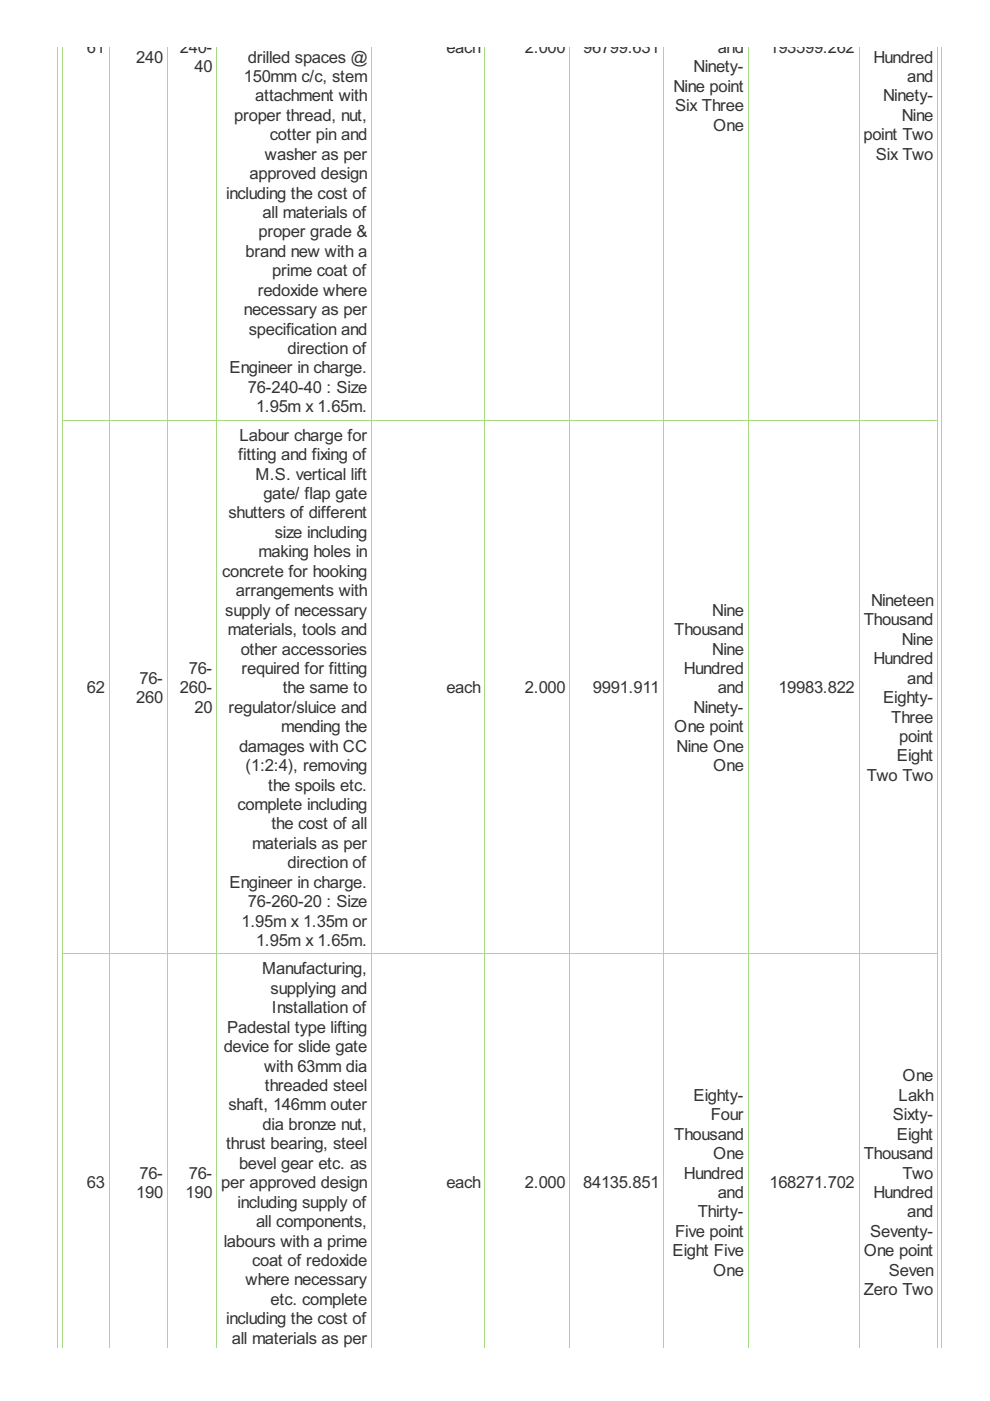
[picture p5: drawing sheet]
<svg xmlns="http://www.w3.org/2000/svg" width="210mm" height="297mm" viewBox="0 0 210 297" stroke-linecap="round" stroke-linejoin="round" font-family="sans-serif">
<defs><g id="words">
<g font-size="3.9" fill="#333">
<text x="18.4" y="11.2">61</text>
<text x="38.2" y="11.2">240-</text>
<text x="94.6" y="11.2">each</text>
<text x="111.3" y="11.2">2.000</text>
<text x="123.7" y="11.2">96799.631</text>
<text x="152.2" y="11.2">and</text>
<text x="163.2" y="11.2">193599.262</text>
<text x="28.9" y="13.3">240</text>
<text x="41.2" y="15.3">40</text>
<text x="51.7" y="17.4">150mm c/c, stem</text>
<text x="52.6" y="13.3">drilled spaces @</text>
<text x="147.1" y="15.3">Ninety-</text>
<text x="185.2" y="13.3">Hundred</text>
<text x="192.3" y="17.4">and</text>
<text x="54.1" y="21.5">attachment with</text>
<text x="142.8" y="19.4">Nine point</text>
<text x="143.1" y="23.6">Six Three</text>
<text x="187.3" y="21.5">Ninety-</text>
<text x="49.7" y="25.6">proper thread, nut,</text>
<text x="57.2" y="29.7">cotter pin and</text>
<text x="151.2" y="27.7">One</text>
<text x="183.1" y="29.7">point Two</text>
<text x="191.2" y="25.6">Nine</text>
<text x="56.2" y="33.9">washer as per</text>
<text x="185.7" y="33.9">Six Two</text>
<text x="52.9" y="38">approved design</text>
<text x="47.9" y="42.1">including the cost of</text>
<text x="55.7" y="46.2">all materials of</text>
<text x="54.8" y="50.3">proper grade &amp;</text>
<text x="52.1" y="54.5">brand new with a</text>
<text x="57.7" y="58.6">prime coat of</text>
<text x="54.6" y="62.7">redoxide where</text>
<text x="51.7" y="66.8">necessary as per</text>
<text x="52.7" y="70.9">specification and</text>
<text x="61" y="75.1">direction of</text>
<text x="48.7" y="79.2">Engineer in charge.</text>
<text x="52.6" y="83.3">76-240-40 : Size</text>
<text x="54.3" y="87.4">1.95m x 1.65m.</text>
<text x="50.7" y="93.4">Labour charge for</text>
<text x="50.5" y="97.6">fitting and fixing of</text>
<text x="54.2" y="101.7">M.S. vertical lift</text>
<text x="55.8" y="105.8">gate/ flap gate</text>
<text x="48.5" y="109.9">shutters of different</text>
<text x="54.8" y="118.2">making holes in</text>
<text x="58.2" y="114">size including</text>
<text x="47.1" y="122.3">concrete for hooking</text>
<text x="47.8" y="130.5">supply of necessary</text>
<text x="50" y="126.4">arrangements with</text>
<text x="151" y="130.5">Nine</text>
<text x="184.7" y="128.5">Nineteen</text>
<text x="48.3" y="134.7">materials, tools and</text>
<text x="143" y="134.7">Thousand</text>
<text x="183.1" y="132.6">Thousand</text>
<text x="191.2" y="136.7">Nine</text>
<text x="40" y="142.9">76-</text>
<text x="51" y="138.8">other accessories</text>
<text x="51.2" y="142.9">required for fitting</text>
<text x="145" y="142.9">Hundred</text>
<text x="151" y="138.8">Nine</text>
<text x="185.2" y="140.8">Hundred</text>
<text x="18.4" y="147">62</text>
<text x="28.9" y="149.1">260</text>
<text x="29.6" y="145">76-</text>
<text x="38.2" y="147">260-</text>
<text x="60" y="147">the same to</text>
<text x="94.6" y="147">each</text>
<text x="111.3" y="147">2.000</text>
<text x="125.7" y="147">9991.911</text>
<text x="152.2" y="147">and</text>
<text x="165" y="147">19983.822</text>
<text x="187.3" y="149.1">Eighty-</text>
<text x="192.3" y="145">and</text>
<text x="41.2" y="151.1">20</text>
<text x="48.5" y="151.1">regulator/sluice and</text>
<text x="59.6" y="155.3">mending the</text>
<text x="143" y="155.3">One point</text>
<text x="147.1" y="151.1">Ninety-</text>
<text x="189" y="153.2">Three</text>
<text x="50.7" y="159.4">damages with CC</text>
<text x="143.5" y="159.4">Nine One</text>
<text x="190.2" y="161.4">Eight</text>
<text x="190.6" y="157.3">point</text>
<text x="52.1" y="163.5">(1:2:4), removing</text>
<text x="56.9" y="167.6">the spoils etc.</text>
<text x="151.2" y="163.5">One</text>
<text x="183.8" y="165.6">Two Two</text>
<text x="50.3" y="171.7">complete including</text>
<text x="53.4" y="180">materials as per</text>
<text x="57.6" y="175.9">the cost of all</text>
<text x="61" y="184.1">direction of</text>
<text x="48.7" y="188.2">Engineer in charge.</text>
<text x="51.2" y="196.5">1.95m x 1.35m or</text>
<text x="52.6" y="192.3">76-260-20 : Size</text>
<text x="54.3" y="200.6">1.95m x 1.65m.</text>
<text x="55.6" y="206.6">Manufacturing,</text>
<text x="57.4" y="210.7">supplying and</text>
<text x="57.6" y="214.8">Installation of</text>
<text x="48.2" y="219">Padestal type lifting</text>
<text x="47.4" y="223.1">device for slide gate</text>
<text x="56" y="227.2">with 63mm dia</text>
<text x="56.2" y="231.3">threaded steel</text>
<text x="147.1" y="233.4">Eighty-</text>
<text x="190.5" y="233.4">Lakh</text>
<text x="191.4" y="229.3">One</text>
<text x="48.5" y="235.4">shaft, 146mm outer</text>
<text x="55.7" y="239.6">dia bronze nut,</text>
<text x="150.7" y="237.5">Four</text>
<text x="189.3" y="237.5">Sixty-</text>
<text x="47.9" y="243.7">thrust bearing, steel</text>
<text x="143" y="241.6">Thousand</text>
<text x="151.2" y="245.7">One</text>
<text x="183.1" y="245.7">Thousand</text>
<text x="190.2" y="241.6">Eight</text>
<text x="18.4" y="251.9">63</text>
<text x="29.6" y="249.9">76-</text>
<text x="40" y="249.9">76-</text>
<text x="46.9" y="251.9">per approved design</text>
<text x="50.7" y="247.8">bevel gear etc. as</text>
<text x="94.6" y="251.9">each</text>
<text x="111.3" y="251.9">2.000</text>
<text x="123.7" y="251.9">84135.851</text>
<text x="145" y="249.9">Hundred</text>
<text x="163.2" y="251.9">168271.702</text>
<text x="191.4" y="249.9">Two</text>
<text x="28.9" y="254">190</text>
<text x="39.4" y="254">190</text>
<text x="50.3" y="256">including supply of</text>
<text x="152.2" y="254">and</text>
<text x="185.2" y="254">Hundred</text>
<text x="54.3" y="260.2">all components,</text>
<text x="143.1" y="262.2">Five point</text>
<text x="147.9" y="258.1">Thirty-</text>
<text x="184.5" y="262.2">Seventy-</text>
<text x="192.3" y="258.1">and</text>
<text x="47.4" y="264.3">labours with a prime</text>
<text x="53.4" y="268.4">coat of redoxide</text>
<text x="142.6" y="266.4">Eight Five</text>
<text x="183.1" y="266.4">One point</text>
<text x="52.1" y="272.5">where necessary</text>
<text x="151.2" y="270.5">One</text>
<text x="183.1" y="274.6">Zero Two</text>
<text x="188.5" y="270.5">Seven</text>
<text x="47.9" y="280.8">including the cost of</text>
<text x="57.4" y="276.7">etc. complete</text>
<text x="49.1" y="284.9">all materials as per</text>
</g>
</g></defs>
<g fill="none" stroke="#a8da7f" stroke-width=".21">
<path d="M12.1 9.9v275.9M13.2 9.9v275.9M23.1 9.9v275.9M35.5 9.9v275.9M46 9.9v275.9M78.8 9.9v275.9M102.8 9.9v275.9M120.8 9.9v275.9M140.7 9.9v275.9M158.6 9.9v275.9M182.1 9.9v275.9M198.8 9.9v275.9"/>
<path d="M199.6 9.9v275.9M13.1 89.1h185.8M13.1 202.2h185.8"/>
</g>
<use href="#words"/>
</svg>
